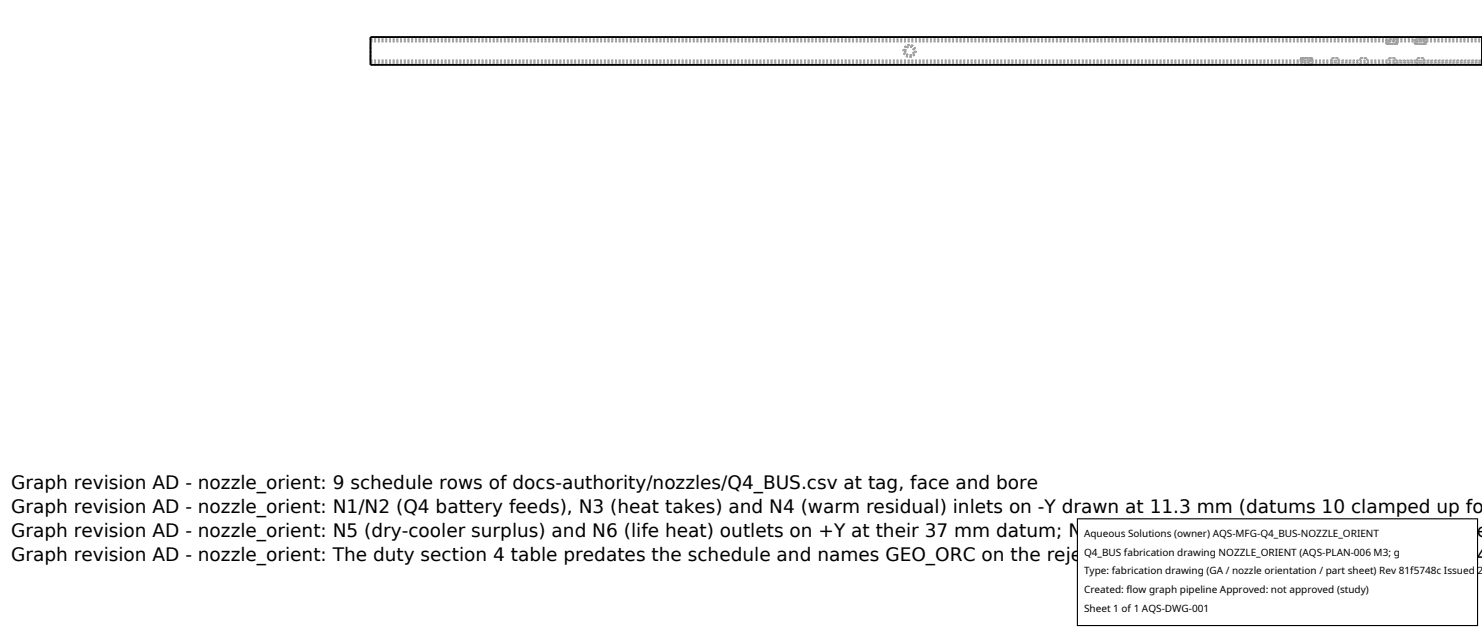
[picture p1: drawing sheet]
<svg xmlns="http://www.w3.org/2000/svg" width="212mm" height="90mm" viewBox="0 0 212 90" stroke-linecap="round" stroke-linejoin="round" font-family="sans-serif">
<defs><g id="words">
<g font-size="2.6">
<text x="1.6" y="69.8">Graph revision AD - nozzle_orient: 9 schedule rows of docs-authority/nozzles/Q4_BUS.csv at tag, face and bore</text>
<text x="1.6" y="73.3">Graph revision AD - nozzle_orient: N1/N2 (Q4 battery feeds), N3 (heat takes) and N4 (warm residual) inlets on -Y drawn at 11.3 mm (datums 10 clamped up fo</text>
<text x="1.6" y="76.7">Graph revision AD - nozzle_orient: N5 (dry-cooler surplus) and N6 (life heat) outlets on +Y at their 37 mm datum; N7 drain flush at the envelope bottom, N8 ve</text>
<text x="1.6" y="80.2">Graph revision AD - nozzle_orient: The duty section 4 table predates the schedule and names GEO_ORC on the rejection line where the graph and AQS-PIP-004</text>
</g>
<g font-size="1.4">
<text x="154.8" y="76.6">Aqueous Solutions (owner) AQS-MFG-Q4_BUS-NOZZLE_ORIENT</text>
<text x="154.8" y="79.3">Q4_BUS fabrication drawing NOZZLE_ORIENT (AQS-PLAN-006 M3; g</text>
<text x="154.8" y="82">Type: fabrication drawing (GA / nozzle orientation / part sheet) Rev 81f5748c Issued 2</text>
<text x="154.8" y="84.7">Created: flow graph pipeline Approved: not approved (study)</text>
<text x="154.8" y="87.4">Sheet 1 of 1 AQS-DWG-001</text>
</g>
</g></defs>
<g fill="none" stroke="#a0a0a0" stroke-width=".26" stroke-dasharray=".3 .3" stroke-linecap="butt">
<path d="M52.9 5.9h158.8M52.9 8.6v-2.7M52.9 8.6h137.3M52.9 9.3v-.4M52.9 5.6v-.3M52.9 8.9v.1M52.9 9v-3.4M52.9 8.6v.1M52.9 8.7v-2.8M52.9 8.9h137.3M52.9 5.6h158.8M52.9 8.7h158.8"/>
<path d="M52.9 9h158.8M129.1 7.3l.2-.6 .6-.3 .6 .2 .3 .6-.2 .6-.3 .2-.4 .1-.6-.2-.2-.6M129.1 7.3l.2-.6 .6-.3 .6 .2 .3 .6-.3 .6-.6 .3-.6-.2-.2-.6M129.1 7.3l.2-.6 .3-.2 .3-.1 .6 .3 .3 .6-.3 .6-.6 .2-.6-.2-.2-.6M129.3 7.3l.1-.4 .5-.2 .4 .1 .2 .5-.1 .4-.5 .2-.4-.2-.2-.4M129.3 7.3l.2-.5 .4-.1 .5 .2 .1 .4-.2 .4-.4 .2-.4-.2-.2-.4M129.3 7.3l.2-.5 .4-.1 .4 .1 .2 .5-.1 .4-.5 .2-.4-.2-.2-.4M185.7 8.6l.1-.3M185.7 8.6v.7M185.7 9.3h1.7M185.8 8.3h.2M185.8 8.3h1.6"/>
<path d="M186 8.6v-.3M186 9.3h1.2M186 8.6v.7M186 8.3h1.2M187.2 8.3h.2M187.2 8.3v.3M187.2 8.3l-.1 .2-.5 .1-.4-.1-.2-.2M187.2 8.3h-1.2M187.2 8.6l-.1 .2-.5 .1-.5-.1-.1-.2M187.2 9.3h-1.2M187.2 9.3v-.7M187.4 8.3v.3"/>
<path d="M187.4 8.3l-.2 .3-.6 .1-.6-.1-.2-.3M187.4 8.3h-1.6M187.4 8.6l-.1 .3h-.6h-.8l-.2-.3M187.4 9.3h-1.7M187.4 9.3v-.7M190.2 8.6v-.3M190.2 8.3h1M190.2 8.6h1M190.2 9.3v-.4M190.2 9.3h-137.3M190.2 8.9h1M190.2 9.3h1"/>
<path d="M191.2 8.3h-1M191.2 8.6v-.3M191.2 8.6h3M191.2 9.3v-.4M191.2 8.9h3M194.2 8.6v-.3M194.2 8.3h1M194.2 8.6h1M194.2 9.3v-.4M194.2 9.3h-3M194.2 8.9h1M194.2 9.3h1"/>
<path d="M195.2 8.3h-1M195.2 8.6v-.3M195.2 8.6h3.1M195.2 9.3v-.4M195.2 8.9h3.1M198 6.2l.1-.2 .6-.1h.7l.3 .3M198 6.3h1.7M198 5.9l.1-.3h.7h.7l.2 .3M198 5.3h1.7M198 5.9v-.6M198 6.2v.1M198 6.3v-.1"/>
<path d="M198 6.3h.2M198.1 6.3l-.1-.4M198.1 6.3h.2M198.2 6.2v.1M198.2 6.3h1.2M198.2 5.9l.1-.2 .5-.1 .5 .1 .1 .2M198.2 5.9v-.6M198.2 5.3h1.2M198.3 8.6v-.3M198.3 8.3h1M198.3 8.6h1M198.3 9.3v-.4"/>
<path d="M198.3 9.3h-3.1M198.3 8.9h1M198.3 9.3h1M198.3 6.3l-.1-.4M199.3 6.3h.3M199.3 6.3h-1M199.3 8.3h-1M199.3 8.6v-.3M199.3 8.6h3.1M199.3 9.3v-.4M199.3 8.9h3.1M199.4 6.3h.3"/>
<path d="M199.4 6.3v-.1M199.4 6.2l-.1-.2-.5-.1-.5 .1-.1 .2M199.4 5.9l-.1 .4M199.4 5.3h-1.2M199.4 6.2v.1M199.4 5.3v.6M199.6 6.3h-1.5M199.7 6.2v.1M199.7 5.9l-.1 .4M199.7 5.3h-1.7M199.7 5.3v.6M202 6.3v-.1"/>
<path d="M202 6.2l.2-.2 .6-.1h.7l.2 .3M202 6.3h.3M202 6.3h1.7M202 5.9l.2-.3h.7h.6l.2 .3M202 5.3h1.7M202 5.9v-.6M202 6.2v.1M202.1 6.3l-.1-.4M202.1 6.3h.3M202.3 6.2v.1M202.3 6.3h1.2M202.3 5.9l.1-.2 .5-.1 .5 .1 .1 .2"/>
<path d="M202.3 5.9v-.6M202.3 5.3h1.2M202.4 8.6v-.3M202.4 8.3h1M202.4 8.6h1M202.4 9.3v-.4M202.4 9.3h-3.1M202.4 8.9h1M202.4 9.3h1M202.4 6.3l-.1-.4M203.4 6.3h.2M203.4 6.3h-1"/>
<path d="M203.4 8.3h-1M203.4 8.6v-.3M203.4 8.6h8.3M203.4 9.3v-.4M203.4 8.9h8.3M203.5 6.3h.2M203.5 6.3v-.1M203.5 6.2l-.1-.2-.5-.1-.5 .1-.1 .2M203.5 5.9l-.1 .4M203.5 5.3h-1.2M203.5 6.2v.1M203.5 5.3v.6"/>
<path d="M203.6 6.3h-1.5M203.7 6.2v.1M203.7 5.9l-.1 .4M203.7 5.3h-1.7M203.7 5.3v.6M211.7 9.3v-.4M211.7 5.6v-.3M211.7 8.9v.1M211.7 9v-3.4M211.7 5.9v2.8M211.7 8.7v-.1M211.7 8.6v-2.7"/>
<path d="M211.7 5.3h-158.8M211.7 9.3h-8.3"/>
</g>
<path d="M52.9 5.3h158.8v4h-158.8z" fill="none" stroke="#000" stroke-width=".26"/>
<path d="M153.9 74.1h57.1v15.2h-57.1z" fill="#fff" stroke="#000" stroke-width=".16"/>
<use href="#words"/>
</svg>
